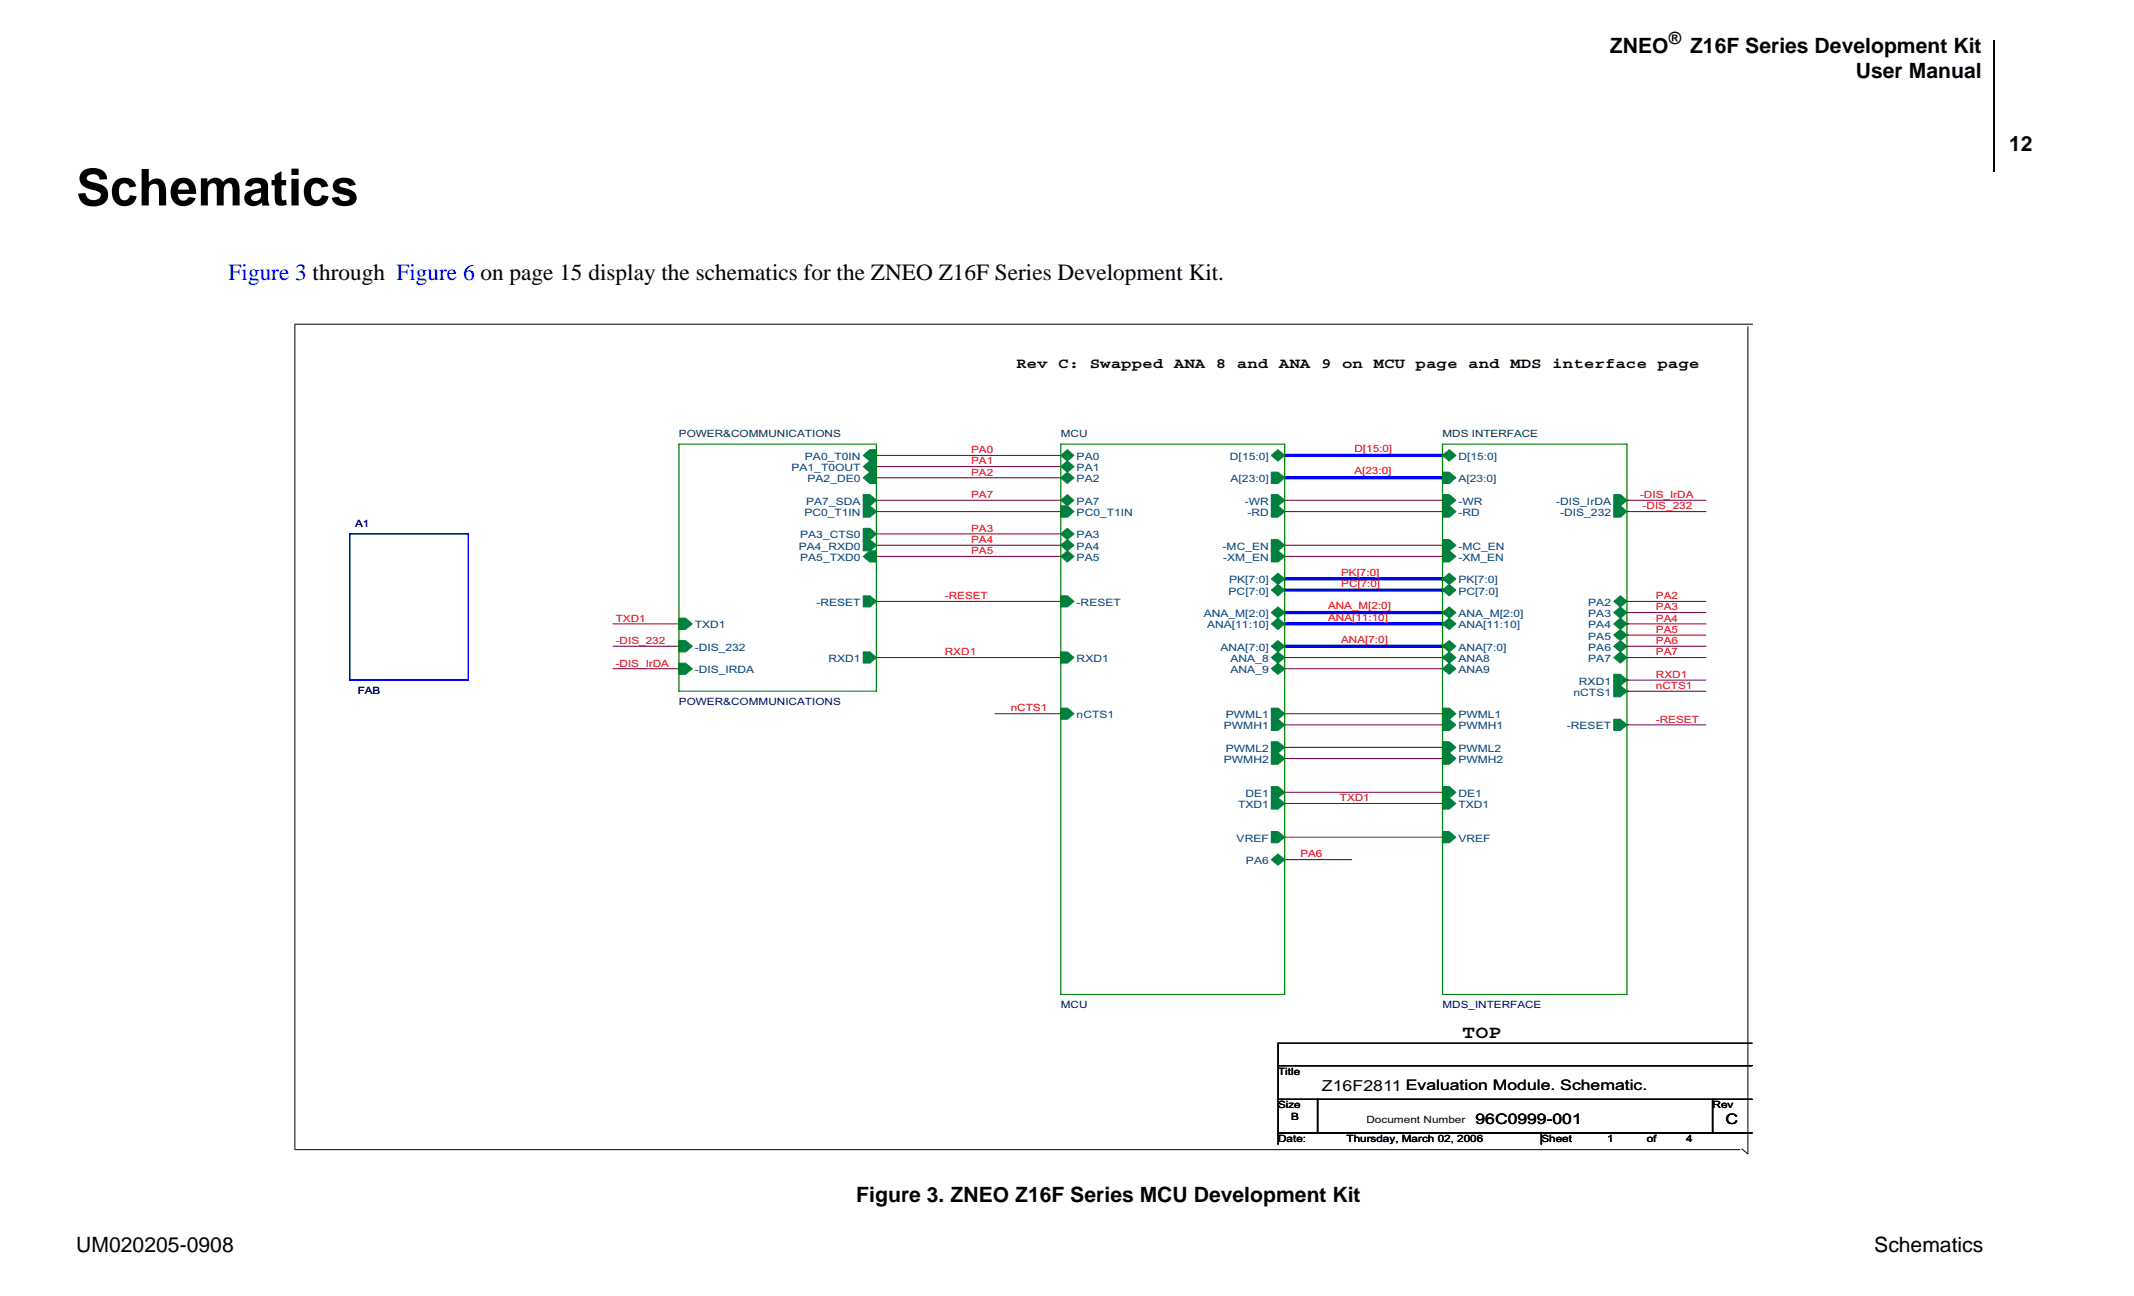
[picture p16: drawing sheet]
<svg xmlns="http://www.w3.org/2000/svg" width="356mm" height="216mm" viewBox="0 0 356 216" stroke-linecap="round" stroke-linejoin="round" font-family="sans-serif">
<defs><g id="words">
<text font-size="8.5" x="12.7" y="34.2">Schematics</text>
<text font-size="3.9" fill="#00f" x="38.1" y="46.7">Figure 3 through Figure 6 on page 15 display the schematics for the ZNEO Z16F Series Development Kit.</text>
<g font-size="3.5">
<text x="268.3" y="8.8">ZNEO</text>
<text x="281.6" y="8.8">Z16F Series Development Kit</text>
<text x="309.2" y="13">User Manual</text>
<text x="334.8" y="25.2">12</text>
<text x="142.7" y="200.3">Figure 3. ZNEO Z16F Series MCU Development Kit</text>
<text x="12.7" y="208.6">UM020205-0908</text>
<text x="312.3" y="208.6">Schematics</text>
</g>
<text font-size="3" x="243.7" y="173">TOP</text>
<text font-size="2.8" x="278.1" y="7.4">®</text>
<text font-size="2.5" x="220.3" y="181.7">Z16F2811</text>
<g font-size="2.4">
<text x="169.3" y="61.3">Rev</text>
<text x="176.3" y="61.3">C:</text>
<text x="181.6" y="61.3">Swapped</text>
<text x="195.6" y="61.3">ANA</text>
<text x="202.6" y="61.3">8</text>
<text x="206.1" y="61.3">and</text>
<text x="213.1" y="61.3">ANA</text>
<text x="220.1" y="61.3">9</text>
<text x="223.6" y="61.3">on</text>
<text x="228.9" y="61.3">MCU</text>
<text x="235.9" y="61.3">page</text>
<text x="244.7" y="61.3">and</text>
<text x="251.7" y="61.3">MDS</text>
<text x="258.7" y="61.3">interface</text>
<text x="276.2" y="61.3">page</text>
<text x="221.7" y="181.6">Z8F1285 Evaluation Module. Schematic.</text>
<text x="245.9" y="187.2">96C0999-001</text>
<text x="287.6" y="187.2">C</text>
</g>
<g font-size="1.7" fill="#004040">
<text x="113.1" y="72.9">POWER&amp;COMMUNICATIONS</text>
<text x="176.8" y="72.9">MCU</text>
<text x="240.4" y="72.9">MDS INTERFACE</text>
</g>
<g font-size="1.7" fill="#004080">
<text x="134.1" y="76.6">PA0_T0IN</text>
<text x="179.4" y="76.6">PA0</text>
<text x="205" y="76.6">D[15:0]</text>
<text x="243" y="76.6">D[15:0]</text>
<text x="131.9" y="78.5">PA1_T0OUT</text>
<text x="134.6" y="80.4">PA2_DE0</text>
<text x="179.4" y="78.5">PA1</text>
<text x="179.4" y="80.4">PA2</text>
<text x="205.1" y="80.4">A[23:0]</text>
<text x="243" y="80.4">A[23:0]</text>
<text x="133.3" y="89.7">PA3_CTS0</text>
<text x="134" y="86">PC0_T1IN</text>
<text x="134.3" y="84.1">PA7_SDA</text>
<text x="179.4" y="84.1">PA7</text>
<text x="179.4" y="89.7">PA3</text>
<text x="179.4" y="86">PC0_T1IN</text>
<text x="207.4" y="84.1">-WR</text>
<text x="207.9" y="86">-RD</text>
<text x="243" y="84.1">-WR</text>
<text x="243" y="86">-RD</text>
<text x="259.3" y="84.1">-DIS_IrDA</text>
<text x="260" y="86">-DIS_232</text>
<text x="133.1" y="91.6">PA4_RXD0</text>
<text x="133.3" y="93.5">PA5_TXD0</text>
<text x="179.4" y="93.5">PA5</text>
<text x="179.4" y="91.6">PA4</text>
<text x="203.7" y="91.6">-MC_EN</text>
<text x="203.8" y="93.5">-XM_EN</text>
<text x="243" y="91.6">-MC_EN</text>
<text x="243" y="93.5">-XM_EN</text>
<text x="136" y="100.9">-RESET</text>
<text x="179.4" y="100.9">-RESET</text>
<text x="204.7" y="99.1">PC[7:0]</text>
<text x="204.8" y="97.2">PK[7:0]</text>
<text x="243" y="97.2">PK[7:0]</text>
<text x="243" y="99.1">PC[7:0]</text>
<text x="264.7" y="100.9">PA2</text>
<text x="115.8" y="104.7">TXD1</text>
<text x="200.6" y="102.8">ANA_M[2:0]</text>
<text x="201.1" y="104.7">ANA[11:10]</text>
<text x="243" y="102.8">ANA_M[2:0]</text>
<text x="243" y="104.7">ANA[11:10]</text>
<text x="264.7" y="102.8">PA3</text>
<text x="264.7" y="104.7">PA4</text>
<text x="264.7" y="106.6">PA5</text>
<text x="115.8" y="112.2">-DIS_IRDA</text>
<text x="115.8" y="108.4">-DIS_232</text>
<text x="138" y="110.3">RXD1</text>
<text x="179.4" y="110.3">RXD1</text>
<text x="203.4" y="108.4">ANA[7:0]</text>
<text x="205.1" y="110.3">ANA_8</text>
<text x="205.1" y="112.2">ANA_9</text>
<text x="243" y="108.4">ANA[7:0]</text>
<text x="243" y="110.3">ANA8</text>
<text x="243" y="112.2">ANA9</text>
<text x="264.7" y="108.4">PA6</text>
<text x="264.7" y="110.3">PA7</text>
<text x="179.4" y="119.7">nCTS1</text>
<text x="204.3" y="119.7">PWML1</text>
<text x="243" y="119.7">PWML1</text>
<text x="262.2" y="115.9">nCTS1</text>
<text x="263.1" y="114">RXD1</text>
<text x="203.9" y="121.5">PWMH1</text>
<text x="204.3" y="125.3">PWML2</text>
<text x="243" y="121.5">PWMH1</text>
<text x="243" y="125.3">PWML2</text>
<text x="261.1" y="121.5">-RESET</text>
<text x="203.9" y="127.1">PWMH2</text>
<text x="243" y="127.1">PWMH2</text>
<text x="206.3" y="134.6">TXD1</text>
<text x="207.5" y="132.8">DE1</text>
<text x="243" y="134.6">TXD1</text>
<text x="243" y="132.8">DE1</text>
<text x="206.1" y="140.2">VREF</text>
<text x="207.6" y="144">PA6</text>
<text x="243" y="140.2">VREF</text>
</g>
<g font-size="1.7" fill="#f00">
<text x="161.8" y="75.5">PA0</text>
<text x="161.8" y="77.4">PA1</text>
<text x="225.7" y="75.3">D[15:0]</text>
<text x="161.8" y="79.2">PA2</text>
<text x="161.8" y="83">PA7</text>
<text x="225.7" y="79">A[23:0]</text>
<text x="273.3" y="83">-DIS_IrDA</text>
<text x="161.8" y="88.6">PA3</text>
<text x="273.7" y="84.9">-DIS_232</text>
<text x="161.8" y="90.5">PA4</text>
<text x="161.8" y="92.3">PA5</text>
<text x="223.5" y="95.9">PK[7:0]</text>
<text x="157.4" y="99.8">-RESET</text>
<text x="221.3" y="101.5">ANA_M[2:0]</text>
<text x="223.5" y="97.7">PC[7:0]</text>
<text x="275.9" y="101.7">PA3</text>
<text x="275.9" y="99.8">PA2</text>
<text x="102.6" y="107.3">-DIS_232</text>
<text x="102.6" y="103.6">TXD1</text>
<text x="221.3" y="103.4">ANA[11:10]</text>
<text x="223.5" y="107.1">ANA[7:0]</text>
<text x="275.9" y="107.3">PA6</text>
<text x="275.9" y="105.4">PA5</text>
<text x="275.9" y="103.6">PA4</text>
<text x="102.6" y="111">-DIS_IrDA</text>
<text x="157.4" y="109.2">RXD1</text>
<text x="275.9" y="112.9">RXD1</text>
<text x="275.9" y="109.2">PA7</text>
<text x="168.4" y="118.5">nCTS1</text>
<text x="275.9" y="114.8">nCTS1</text>
<text x="275.9" y="120.4">-RESET</text>
<text x="223.3" y="133.5">TXD1</text>
<text x="216.7" y="142.8">PA6</text>
</g>
<g font-size="1.7" fill="#000080">
<text x="59.2" y="87.8">A1</text>
<text x="59.6" y="115.5">FAB</text>
<text x="113.1" y="117.4">POWER&amp;COMMUNICATIONS</text>
<text x="176.8" y="167.9">MCU</text>
<text x="240.4" y="167.9">MDS_INTERFACE</text>
</g>
<g font-size="1.7">
<text x="213" y="179">Title</text>
<text x="213" y="184.7">Size</text>
<text x="285.4" y="184.7">Rev</text>
<text x="213" y="190.3">Date:</text>
<text x="215.2" y="186.5">B</text>
<text x="224.4" y="190.3">Thursday, March 02, 2006</text>
<text x="227.7" y="187.1">Document Number</text>
<text x="256.9" y="190.3">Sheet</text>
<text x="267.8" y="190.3">1</text>
<text x="274.4" y="190.3">of</text>
<text x="281" y="190.3">4</text>
</g>
</g></defs>
<path d="M332.2 6.7l.2 .1z" fill="#000"/>
<path d="M332.3 6.8v21.9" fill="none" stroke="#000" stroke-width=".17"/>
<path d="M48.3 52.9h243.8v140.1h-243.8z" fill="#fff"/>
<g fill="none" stroke="#800040" stroke-width=".19">
<path d="M146 75.9h30.8M146 77.7h30.8M146 79.6h30.8M176.8 75.9h.1M176.8 77.7h.1M176.8 79.6h.1M146 85.2h30.8M146 83.3h30.8M146 88.9h30.8M146 90.8h30.8M146 92.7h30.8M176.8 83.3h.1"/>
<path d="M176.8 88.9h.1M176.8 90.8h.1M176.8 92.7h.1M214.1 90.8h26.3M214.1 83.3h26.3M214.1 92.7h26.3M214.1 85.2h26.3M240.4 85.2h.1M271.1 83.3h.1M271.1 85.2h.1M271.1 83.3h13.2M271.1 85.2h13.2"/>
<path d="M102.2 107.7h10.9M102.2 111.4h10.9M102.2 103.9h10.9M113.1 107.7h.1M113.1 111.4h.1M113.1 103.9h.1M146 109.5h30.8M146 100.2h30.8M165.8 118.9h11M176.8 109.5h.1M176.8 118.9h.1M176.8 100.2h.1"/>
<path d="M214.1 109.5h26.3M214.1 111.4h26.3M214.1 118.9h26.3M240.4 118.9h.1M271.1 107.7h.1M271.1 102h.1M271.1 113.3h.1M271.1 115.1h.1M271.1 109.5h.1M271.1 105.8h.1M271.1 103.9h.1M271.1 100.2h.1"/>
<path d="M271.1 107.7h13.2M271.1 109.5h13.2M271.1 100.2h13.2M271.1 102h13.2M271.1 113.3h13.2M271.1 115.1h13.2M271.1 105.8h13.2M271.1 103.9h13.2M214.1 139.5h26.3M214.1 126.4h26.3M214.1 132h26.3M214.1 120.8h26.3"/>
<path d="M214.1 133.9h.1M214.1 133.9h26.3M214.1 124.5h26.3M240.4 124.5h.1M271.1 120.8h.1M271.1 120.8h13.2M214.1 143.2h10.9M225 143.2h.1"/>
</g>
<g fill="none" stroke="#00f" stroke-width=".59">
<path d="M214.1 79.6h26.3M214.1 75.9h26.3M240.4 79.6h.1M240.4 75.9h.1M214.1 96.4h26.3M214.1 98.3h26.3M240.4 96.4h.1M240.4 98.3h.1M214.1 102h26.3M214.1 103.9h26.3M214.1 107.7h26.3M240.4 102h.1"/>
<path d="M240.4 103.9h.1M240.4 107.7h.1"/>
</g>
<path d="M143.9 89.9h1l1.1 .9-1.1 1h-1z" fill-rule="evenodd" fill="#008040"/>
<path d="M143.9 89.9h1l1.1 .9-1.1 1h-1z" fill="none" stroke="#008040" stroke-width=".19"/>
<path d="M143.9 77.7l1-.9h1.1v1.9h-1.1z" fill-rule="evenodd" fill="#008040"/>
<path d="M143.9 77.7l1-.9h1.1v1.9h-1.1z" fill="none" stroke="#008040" stroke-width=".19"/>
<path d="M143.9 75.9l1-1h1.1v1.9h-1.1z" fill-rule="evenodd" fill="#008040"/>
<path d="M143.9 75.9l1-1h1.1v1.9h-1.1z" fill="none" stroke="#008040" stroke-width=".19"/>
<path d="M113.1 110.5h1.1l1.1 .9-1.1 .9h-1.1z" fill-rule="evenodd" fill="#008040"/>
<path d="M113.1 110.5h1.1l1.1 .9-1.1 .9h-1.1z" fill="none" stroke="#008040" stroke-width=".19"/>
<path d="M143.9 84.3h1l1.1 .9-1.1 1h-1z" fill-rule="evenodd" fill="#008040"/>
<path d="M143.9 84.3h1l1.1 .9-1.1 1h-1z" fill="none" stroke="#008040" stroke-width=".19"/>
<path d="M113.1 106.7h1.1l1.1 1-1.1 .9h-1.1z" fill-rule="evenodd" fill="#008040"/>
<path d="M113.1 106.7h1.1l1.1 1-1.1 .9h-1.1z" fill="none" stroke="#008040" stroke-width=".19"/>
<path d="M143.9 79.6l1-.9h1.1v1.8h-1.1z" fill-rule="evenodd" fill="#008040"/>
<path d="M143.9 79.6l1-.9h1.1v1.8h-1.1z" fill="none" stroke="#008040" stroke-width=".19"/>
<path d="M143.9 88h1l1.1 .9-1.1 1h-1z" fill-rule="evenodd" fill="#008040"/>
<path d="M143.9 88h1l1.1 .9-1.1 1h-1z" fill="none" stroke="#008040" stroke-width=".19"/>
<path d="M143.9 92.7l1-.9h1.1v1.8h-1.1z" fill-rule="evenodd" fill="#008040"/>
<path d="M143.9 92.7l1-.9h1.1v1.8h-1.1z" fill="none" stroke="#008040" stroke-width=".19"/>
<path d="M143.9 82.4h1l1.1 .9-1.1 1h-1z" fill-rule="evenodd" fill="#008040"/>
<path d="M143.9 82.4h1l1.1 .9-1.1 1h-1z" fill="none" stroke="#008040" stroke-width=".19"/>
<path d="M143.9 99.3h1l1.1 .9-1.1 .9h-1z" fill-rule="evenodd" fill="#008040"/>
<path d="M143.9 99.3h1l1.1 .9-1.1 .9h-1z" fill="none" stroke="#008040" stroke-width=".19"/>
<path d="M113.1 103h1.1l1.1 .9-1.1 1h-1.1z" fill-rule="evenodd" fill="#008040"/>
<path d="M113.1 103h1.1l1.1 .9-1.1 1h-1.1z" fill="none" stroke="#008040" stroke-width=".19"/>
<path d="M143.9 108.6h1l1.1 .9-1.1 1h-1z" fill-rule="evenodd" fill="#008040"/>
<path d="M143.9 108.6h1l1.1 .9-1.1 1h-1z" fill="none" stroke="#008040" stroke-width=".19"/>
<path d="M113.1 74h32.9v41.1h-32.9z" fill="none" stroke="#008000" stroke-width=".19"/>
<path d="M58.3 88.9h19.7v24.4h-19.7z" fill="none" stroke="#00f" stroke-width=".19"/>
<path d="M211.9 96.4l1.1-.9 1.1 .9-1.1 1z" fill="#008040"/>
<path d="M211.9 96.4l1.1-.9 1.1 .9-1.1 1z" fill="none" stroke="#008040" stroke-width=".19"/>
<path d="M211.9 75.9l1.1-1 1.1 1-1.1 .9z" fill="#008040"/>
<path d="M211.9 75.9l1.1-1 1.1 1-1.1 .9z" fill="none" stroke="#008040" stroke-width=".19"/>
<path d="M211.9 132.9h1.1l1.1 1-1.1 .9h-1.1z" fill-rule="evenodd" fill="#008040"/>
<path d="M211.9 132.9h1.1l1.1 1-1.1 .9h-1.1z" fill="none" stroke="#008040" stroke-width=".19"/>
<path d="M211.9 78.7h1.1l1.1 .9-1.1 .9h-1.1z" fill-rule="evenodd" fill="#008040"/>
<path d="M211.9 78.7h1.1l1.1 .9-1.1 .9h-1.1z" fill="none" stroke="#008040" stroke-width=".19"/>
<path d="M176.8 108.6h1.1l1.1 .9-1.1 1h-1.1z" fill-rule="evenodd" fill="#008040"/>
<path d="M176.8 108.6h1.1l1.1 .9-1.1 1h-1.1z" fill="none" stroke="#008040" stroke-width=".19"/>
<path d="M211.9 102l1.1-.9 1.1 .9-1.1 1z" fill="#008040"/>
<path d="M211.9 102l1.1-.9 1.1 .9-1.1 1z" fill="none" stroke="#008040" stroke-width=".19"/>
<path d="M211.9 103.9l1.1-.9 1.1 .9-1.1 1z" fill="#008040"/>
<path d="M211.9 103.9l1.1-.9 1.1 .9-1.1 1z" fill="none" stroke="#008040" stroke-width=".19"/>
<path d="M211.9 82.4h1.1l1.1 .9-1.1 1h-1.1z" fill-rule="evenodd" fill="#008040"/>
<path d="M211.9 82.4h1.1l1.1 .9-1.1 1h-1.1z" fill="none" stroke="#008040" stroke-width=".19"/>
<path d="M176.8 118h1.1l1.1 .9-1.1 .9h-1.1z" fill-rule="evenodd" fill="#008040"/>
<path d="M176.8 118h1.1l1.1 .9-1.1 .9h-1.1z" fill="none" stroke="#008040" stroke-width=".19"/>
<path d="M211.9 98.3l1.1-.9 1.1 .9-1.1 1z" fill="#008040"/>
<path d="M211.9 98.3l1.1-.9 1.1 .9-1.1 1z" fill="none" stroke="#008040" stroke-width=".19"/>
<path d="M211.9 118h1.1l1.1 .9-1.1 .9h-1.1z" fill-rule="evenodd" fill="#008040"/>
<path d="M211.9 118h1.1l1.1 .9-1.1 .9h-1.1z" fill="none" stroke="#008040" stroke-width=".19"/>
<path d="M211.9 123.6h1.1l1.1 .9-1.1 .9h-1.1z" fill-rule="evenodd" fill="#008040"/>
<path d="M211.9 123.6h1.1l1.1 .9-1.1 .9h-1.1z" fill="none" stroke="#008040" stroke-width=".19"/>
<path d="M211.9 107.7l1.1-1 1.1 1-1.1 .9z" fill="#008040"/>
<path d="M211.9 107.7l1.1-1 1.1 1-1.1 .9z" fill="none" stroke="#008040" stroke-width=".19"/>
<path d="M211.9 119.8h1.1l1.1 1-1.1 .9h-1.1z" fill-rule="evenodd" fill="#008040"/>
<path d="M211.9 119.8h1.1l1.1 1-1.1 .9h-1.1z" fill="none" stroke="#008040" stroke-width=".19"/>
<path d="M211.9 109.5l1.1-.9 1.1 .9-1.1 1z" fill="#008040"/>
<path d="M211.9 109.5l1.1-.9 1.1 .9-1.1 1z" fill="none" stroke="#008040" stroke-width=".19"/>
<path d="M211.9 131h1.1l1.1 1-1.1 .9h-1.1z" fill-rule="evenodd" fill="#008040"/>
<path d="M211.9 131h1.1l1.1 1-1.1 .9h-1.1z" fill="none" stroke="#008040" stroke-width=".19"/>
<path d="M211.9 125.4h1.1l1.1 1-1.1 .9h-1.1z" fill-rule="evenodd" fill="#008040"/>
<path d="M211.9 125.4h1.1l1.1 1-1.1 .9h-1.1z" fill="none" stroke="#008040" stroke-width=".19"/>
<path d="M211.9 111.4l1.1-.9 1.1 .9-1.1 .9z" fill="#008040"/>
<path d="M211.9 111.4l1.1-.9 1.1 .9-1.1 .9z" fill="none" stroke="#008040" stroke-width=".19"/>
<path d="M211.9 84.3h1.1l1.1 .9-1.1 1h-1.1z" fill-rule="evenodd" fill="#008040"/>
<path d="M211.9 84.3h1.1l1.1 .9-1.1 1h-1.1z" fill="none" stroke="#008040" stroke-width=".19"/>
<path d="M211.9 89.9h1.1l1.1 .9-1.1 1h-1.1z" fill-rule="evenodd" fill="#008040"/>
<path d="M211.9 89.9h1.1l1.1 .9-1.1 1h-1.1z" fill="none" stroke="#008040" stroke-width=".19"/>
<path d="M176.8 92.7l1.1-.9 1.1 .9-1.1 .9z" fill="#008040"/>
<path d="M176.8 92.7l1.1-.9 1.1 .9-1.1 .9z" fill="none" stroke="#008040" stroke-width=".19"/>
<path d="M176.8 83.3l1.1-.9 1.1 .9-1.1 1z" fill="#008040"/>
<path d="M176.8 83.3l1.1-.9 1.1 .9-1.1 1z" fill="none" stroke="#008040" stroke-width=".19"/>
<path d="M176.8 75.9l1.1-1 1.1 1-1.1 .9z" fill="#008040"/>
<path d="M176.8 75.9l1.1-1 1.1 1-1.1 .9z" fill="none" stroke="#008040" stroke-width=".19"/>
<path d="M176.8 77.7l1.1-.9 1.1 .9-1.1 1z" fill="#008040"/>
<path d="M176.8 77.7l1.1-.9 1.1 .9-1.1 1z" fill="none" stroke="#008040" stroke-width=".19"/>
<path d="M176.8 79.6l1.1-.9 1.1 .9-1.1 .9z" fill="#008040"/>
<path d="M176.8 79.6l1.1-.9 1.1 .9-1.1 .9z" fill="none" stroke="#008040" stroke-width=".19"/>
<path d="M176.8 88.9l1.1-.9 1.1 .9-1.1 1z" fill="#008040"/>
<path d="M176.8 88.9l1.1-.9 1.1 .9-1.1 1z" fill="none" stroke="#008040" stroke-width=".19"/>
<path d="M176.8 90.8l1.1-.9 1.1 .9-1.1 1z" fill="#008040"/>
<path d="M176.8 90.8l1.1-.9 1.1 .9-1.1 1z" fill="none" stroke="#008040" stroke-width=".19"/>
<path d="M211.9 91.8h1.1l1.1 .9-1.1 .9h-1.1z" fill-rule="evenodd" fill="#008040"/>
<path d="M211.9 91.8h1.1l1.1 .9-1.1 .9h-1.1z" fill="none" stroke="#008040" stroke-width=".19"/>
<path d="M211.9 143.2l1.1-.9 1.1 .9-1.1 .9z" fill="#008040"/>
<path d="M211.9 143.2l1.1-.9 1.1 .9-1.1 .9z" fill="none" stroke="#008040" stroke-width=".19"/>
<path d="M211.9 138.5h1.1l1.1 1-1.1 .9h-1.1z" fill-rule="evenodd" fill="#008040"/>
<path d="M211.9 138.5h1.1l1.1 1-1.1 .9h-1.1z" fill="none" stroke="#008040" stroke-width=".19"/>
<path d="M176.8 84.3h1.1l1.1 .9-1.1 1h-1.1z" fill-rule="evenodd" fill="#008040"/>
<path d="M176.8 84.3h1.1l1.1 .9-1.1 1h-1.1z" fill="none" stroke="#008040" stroke-width=".19"/>
<path d="M176.8 99.3h1.1l1.1 .9-1.1 .9h-1.1z" fill-rule="evenodd" fill="#008040"/>
<path d="M176.8 99.3h1.1l1.1 .9-1.1 .9h-1.1z" fill="none" stroke="#008040" stroke-width=".19"/>
<path d="M176.8 74h37.3v91.7h-37.3z" fill="none" stroke="#008000" stroke-width=".19"/>
<path d="M268.9 82.4h1.1l1.1 .9-1.1 1h-1.1z" fill-rule="evenodd" fill="#008040"/>
<path d="M268.9 82.4h1.1l1.1 .9-1.1 1h-1.1z" fill="none" stroke="#008040" stroke-width=".19"/>
<path d="M268.9 84.3h1.1l1.1 .9-1.1 1h-1.1z" fill-rule="evenodd" fill="#008040"/>
<path d="M268.9 84.3h1.1l1.1 .9-1.1 1h-1.1z" fill="none" stroke="#008040" stroke-width=".19"/>
<path d="M240.4 96.4l1.1-.9 1.1 .9-1.1 1z" fill="#008040"/>
<path d="M240.4 96.4l1.1-.9 1.1 .9-1.1 1z" fill="none" stroke="#008040" stroke-width=".19"/>
<path d="M240.4 75.9l1.1-1 1.1 1-1.1 .9z" fill="#008040"/>
<path d="M240.4 75.9l1.1-1 1.1 1-1.1 .9z" fill="none" stroke="#008040" stroke-width=".19"/>
<path d="M240.4 78.7h1.1l1.1 .9-1.1 .9h-1.1z" fill-rule="evenodd" fill="#008040"/>
<path d="M240.4 78.7h1.1l1.1 .9-1.1 .9h-1.1z" fill="none" stroke="#008040" stroke-width=".19"/>
<path d="M240.4 82.4h1.1l1.1 .9-1.1 1h-1.1z" fill-rule="evenodd" fill="#008040"/>
<path d="M240.4 82.4h1.1l1.1 .9-1.1 1h-1.1z" fill="none" stroke="#008040" stroke-width=".19"/>
<path d="M240.4 98.3l1.1-.9 1.1 .9-1.1 1z" fill="#008040"/>
<path d="M240.4 98.3l1.1-.9 1.1 .9-1.1 1z" fill="none" stroke="#008040" stroke-width=".19"/>
<path d="M240.4 84.3h1.1l1.1 .9-1.1 1h-1.1z" fill-rule="evenodd" fill="#008040"/>
<path d="M240.4 84.3h1.1l1.1 .9-1.1 1h-1.1z" fill="none" stroke="#008040" stroke-width=".19"/>
<path d="M240.4 102l1.1-.9 1.1 .9-1.1 1z" fill="#008040"/>
<path d="M240.4 102l1.1-.9 1.1 .9-1.1 1z" fill="none" stroke="#008040" stroke-width=".19"/>
<path d="M240.4 103.9l1.1-.9 1.1 .9-1.1 1z" fill="#008040"/>
<path d="M240.4 103.9l1.1-.9 1.1 .9-1.1 1z" fill="none" stroke="#008040" stroke-width=".19"/>
<path d="M240.4 107.7l1.1-1 1.1 1-1.1 .9z" fill="#008040"/>
<path d="M240.4 107.7l1.1-1 1.1 1-1.1 .9z" fill="none" stroke="#008040" stroke-width=".19"/>
<path d="M240.4 118h1.1l1.1 .9-1.1 .9h-1.1z" fill-rule="evenodd" fill="#008040"/>
<path d="M240.4 118h1.1l1.1 .9-1.1 .9h-1.1z" fill="none" stroke="#008040" stroke-width=".19"/>
<path d="M240.4 119.8h1.1l1.1 1-1.1 .9h-1.1z" fill-rule="evenodd" fill="#008040"/>
<path d="M240.4 119.8h1.1l1.1 1-1.1 .9h-1.1z" fill="none" stroke="#008040" stroke-width=".19"/>
<path d="M240.4 123.6h1.1l1.1 .9-1.1 .9h-1.1z" fill-rule="evenodd" fill="#008040"/>
<path d="M240.4 123.6h1.1l1.1 .9-1.1 .9h-1.1z" fill="none" stroke="#008040" stroke-width=".19"/>
<path d="M240.4 125.4h1.1l1.1 1-1.1 .9h-1.1z" fill-rule="evenodd" fill="#008040"/>
<path d="M240.4 125.4h1.1l1.1 1-1.1 .9h-1.1z" fill="none" stroke="#008040" stroke-width=".19"/>
<path d="M268.9 100.2l1.1-.9 1.1 .9-1.1 .9z" fill="#008040"/>
<path d="M268.9 100.2l1.1-.9 1.1 .9-1.1 .9z" fill="none" stroke="#008040" stroke-width=".19"/>
<path d="M268.9 102l1.1-.9 1.1 .9-1.1 1z" fill="#008040"/>
<path d="M268.9 102l1.1-.9 1.1 .9-1.1 1z" fill="none" stroke="#008040" stroke-width=".19"/>
<path d="M268.9 103.9l1.1-.9 1.1 .9-1.1 1z" fill="#008040"/>
<path d="M268.9 103.9l1.1-.9 1.1 .9-1.1 1z" fill="none" stroke="#008040" stroke-width=".19"/>
<path d="M268.9 105.8l1.1-.9 1.1 .9-1.1 .9z" fill="#008040"/>
<path d="M268.9 105.8l1.1-.9 1.1 .9-1.1 .9z" fill="none" stroke="#008040" stroke-width=".19"/>
<path d="M268.9 107.7l1.1-1 1.1 1-1.1 .9z" fill="#008040"/>
<path d="M268.9 107.7l1.1-1 1.1 1-1.1 .9z" fill="none" stroke="#008040" stroke-width=".19"/>
<path d="M268.9 109.5l1.1-.9 1.1 .9-1.1 1z" fill="#008040"/>
<path d="M268.9 109.5l1.1-.9 1.1 .9-1.1 1z" fill="none" stroke="#008040" stroke-width=".19"/>
<path d="M240.4 132.9h1.1l1.1 1-1.1 .9h-1.1z" fill-rule="evenodd" fill="#008040"/>
<path d="M240.4 132.9h1.1l1.1 1-1.1 .9h-1.1z" fill="none" stroke="#008040" stroke-width=".19"/>
<path d="M268.9 112.3h1.1l1.1 1-1.1 .9h-1.1z" fill-rule="evenodd" fill="#008040"/>
<path d="M268.9 112.3h1.1l1.1 1-1.1 .9h-1.1z" fill="none" stroke="#008040" stroke-width=".19"/>
<path d="M240.4 109.5l1.1-.9 1.1 .9-1.1 1z" fill="#008040"/>
<path d="M240.4 109.5l1.1-.9 1.1 .9-1.1 1z" fill="none" stroke="#008040" stroke-width=".19"/>
<path d="M240.4 111.4l1.1-.9 1.1 .9-1.1 .9z" fill="#008040"/>
<path d="M240.4 111.4l1.1-.9 1.1 .9-1.1 .9z" fill="none" stroke="#008040" stroke-width=".19"/>
<path d="M268.9 114.2h1.1l1.1 .9-1.1 1h-1.1z" fill-rule="evenodd" fill="#008040"/>
<path d="M268.9 114.2h1.1l1.1 .9-1.1 1h-1.1z" fill="none" stroke="#008040" stroke-width=".19"/>
<path d="M240.4 138.5h1.1l1.1 1-1.1 .9h-1.1z" fill-rule="evenodd" fill="#008040"/>
<path d="M240.4 138.5h1.1l1.1 1-1.1 .9h-1.1z" fill="none" stroke="#008040" stroke-width=".19"/>
<path d="M268.9 119.8h1.1l1.1 1-1.1 .9h-1.1z" fill-rule="evenodd" fill="#008040"/>
<path d="M268.9 119.8h1.1l1.1 1-1.1 .9h-1.1z" fill="none" stroke="#008040" stroke-width=".19"/>
<path d="M240.4 89.9h1.1l1.1 .9-1.1 1h-1.1z" fill-rule="evenodd" fill="#008040"/>
<path d="M240.4 89.9h1.1l1.1 .9-1.1 1h-1.1z" fill="none" stroke="#008040" stroke-width=".19"/>
<path d="M240.4 91.8h1.1l1.1 .9-1.1 .9h-1.1z" fill-rule="evenodd" fill="#008040"/>
<path d="M240.4 91.8h1.1l1.1 .9-1.1 .9h-1.1z" fill="none" stroke="#008040" stroke-width=".19"/>
<path d="M240.4 131h1.1l1.1 1-1.1 .9h-1.1z" fill-rule="evenodd" fill="#008040"/>
<path d="M240.4 131h1.1l1.1 1-1.1 .9h-1.1z" fill="none" stroke="#008040" stroke-width=".19"/>
<path d="M240.4 74h30.7v91.7h-30.7z" fill="none" stroke="#008000" stroke-width=".19"/>
<path d="M291.9 173.8h-78.9v3.7h78.9h-78.9v5.6h78.9h-6.5v5.6h6.5h-35v1.9v-1.9h-43.9v1.9M213 183.1h6.6v5.6h-6.6zM219.6 183.1h65.8v5.6h-65.8z" fill="none" stroke="#000" stroke-width=".19"/>
<path d="M291.3 54.4v137.8M292.1 54h-243v137.5h240.9" fill="none" stroke="#000" stroke-width=".17"/>
<path d="M290.2 191.3l1.1 .9z" fill="#000"/>
<g fill="#fff">
<path d="M220 178.9h13.7v3.8h-13.7z"/>
<path d="M5.6 44.1h.7v3.9h-.7z"/>
</g>
<use href="#words"/>
</svg>
